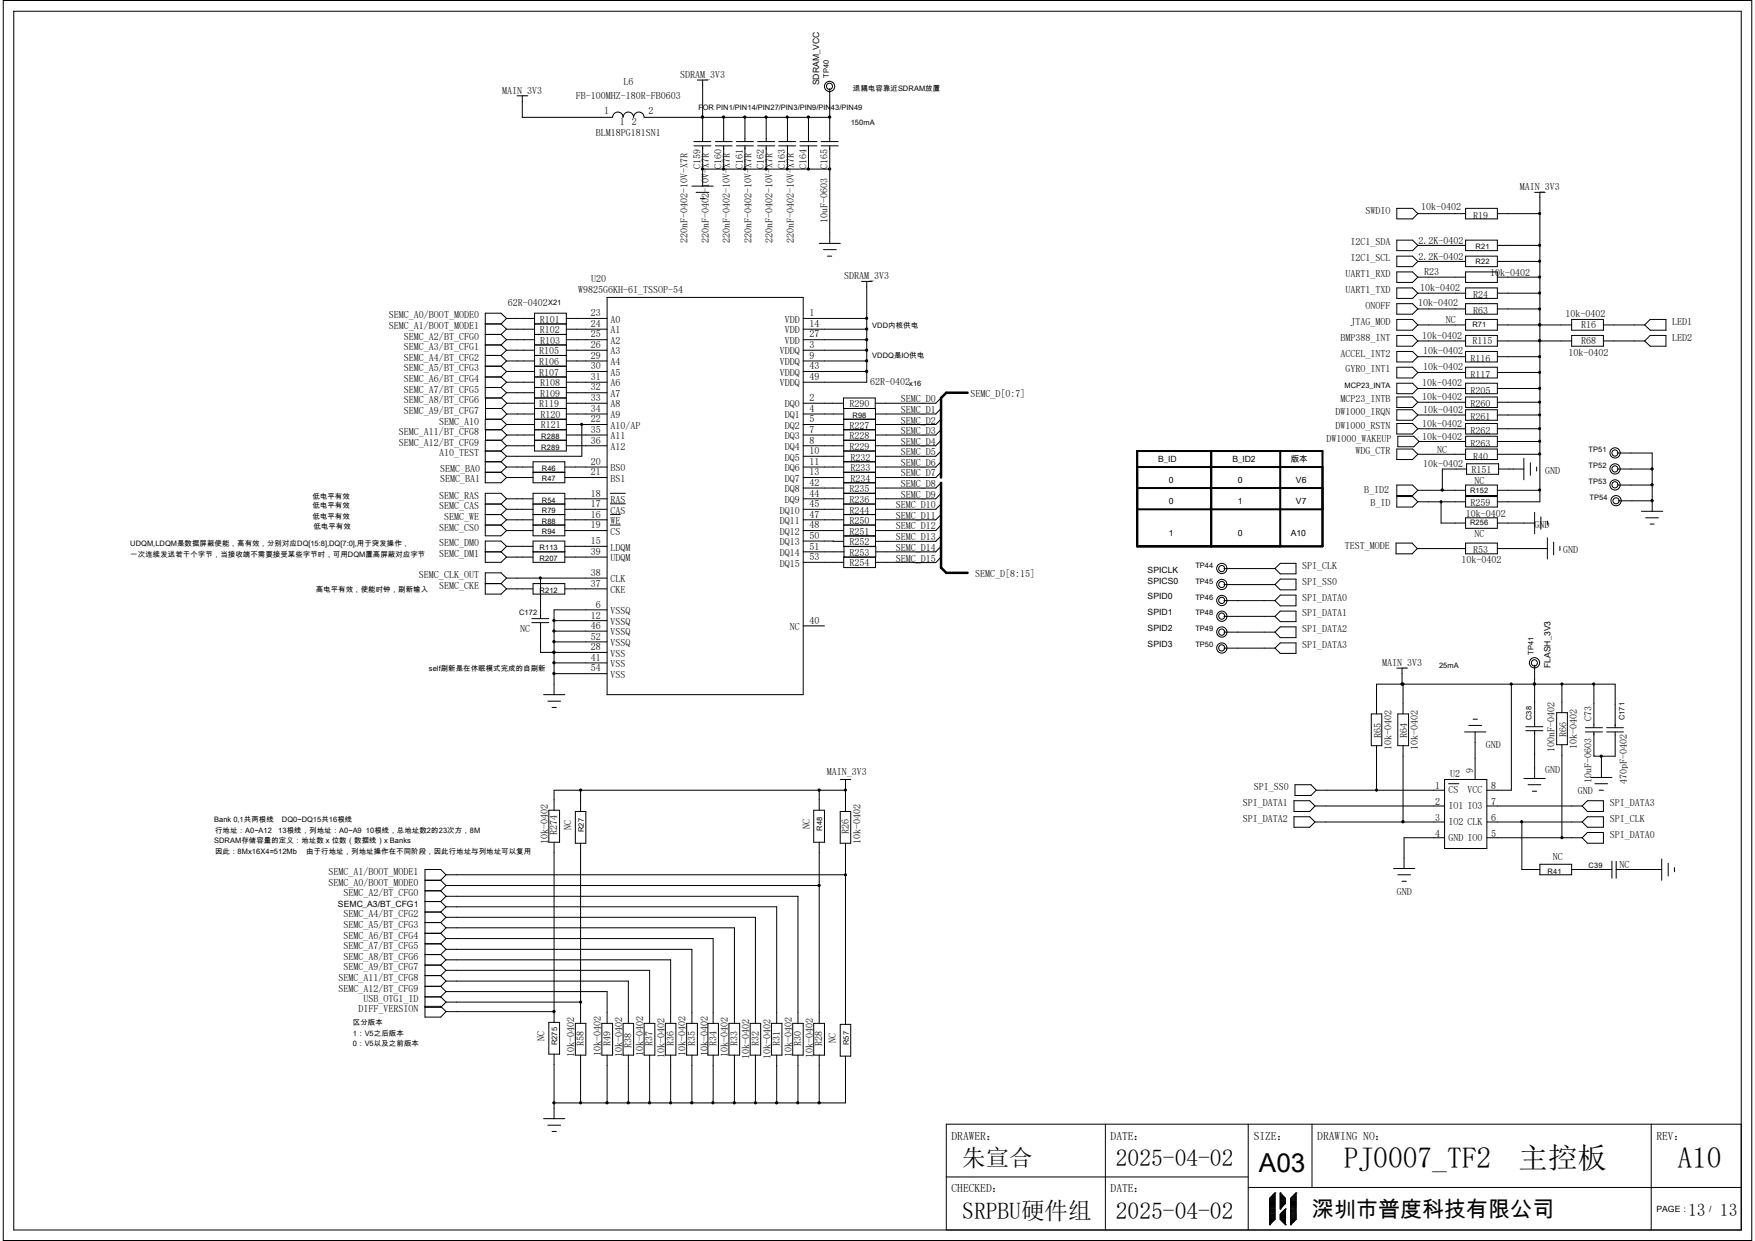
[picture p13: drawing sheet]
<svg xmlns="http://www.w3.org/2000/svg" width="297mm" height="210mm" viewBox="0 0 297 210" stroke-linecap="round" stroke-linejoin="round" font-family="sans-serif">
<defs><g id="words">
<g font-size="5">
<text x="227.4" y="197.7">PJ0007_TF2</text>
<text x="257" y="197.7">主控板</text>
<text x="283.9" y="197.7">A10</text>
</g>
<text font-size="4.4" x="213.1" y="198.3">A03</text>
<g font-size="4">
<text x="162.9" y="197.3">朱宣合</text>
<text x="188.8" y="197.3">2025-04-02</text>
<text x="162.9" y="206.3">SRPBU硬件组</text>
<text x="188.8" y="206.3">2025-04-02</text>
</g>
<text font-size="3.7" x="222" y="206">深圳市普度科技有限公司</text>
<g font-size="3">
<text x="285.7" y="205.9">13</text>
<text x="291.1" y="205.9">13</text>
</g>
<g font-size="1.9">
<text x="161" y="192.9">DRAWER：</text>
<text x="188" y="192.9">DATE：</text>
<text x="212.2" y="192.9">SIZE：</text>
<text x="222.9" y="192.9">DRAWING NO：</text>
<text x="280.3" y="192.9">REV：</text>
<text x="161" y="201.8">CHECKED：</text>
<text x="188" y="201.8">DATE：</text>
</g>
<g font-size="1.7">
<text x="85" y="15.9">MAIN_3V3</text>
<text x="97.5" y="16.8">FB-100MHZ-180R-FB0603</text>
<text x="105.5" y="14.4">L6</text>
<text x="115.1" y="13.2">SDRAM_3V3</text>
<text x="100.8" y="23.1">BLM18PG181SN1</text>
<text x="102.2" y="19.3">1</text>
<text x="104.9" y="21.1">1</text>
<text x="106.9" y="21.1">2</text>
<text x="109.8" y="19.3">2</text>
<text x="118.5" y="28.6" transform="rotate(-90 118.5 28.6)">C159</text>
<text x="122.1" y="28.6" transform="rotate(-90 122.1 28.6)">C160</text>
<text x="125.7" y="28.6" transform="rotate(-90 125.7 28.6)">C161</text>
<text x="129.3" y="28.6" transform="rotate(-90 129.3 28.6)">C162</text>
<text x="132.9" y="28.6" transform="rotate(-90 132.9 28.6)">C163</text>
<text x="136.5" y="28.6" transform="rotate(-90 136.5 28.6)">C164</text>
<text x="140" y="28.6" transform="rotate(-90 140 28.6)">C165</text>
<text x="240.5" y="35.6">10k-0402</text>
<text x="257.2" y="32.2">MAIN_3V3</text>
<text x="116.4" y="41.2" transform="rotate(-90 116.4 41.2)">220nF-0402-10V-X7R</text>
<text x="120" y="41.2" transform="rotate(-90 120 41.2)">220nF-0402-10V-X7R</text>
<text x="123.5" y="41.2" transform="rotate(-90 123.5 41.2)">220nF-0402-10V-X7R</text>
<text x="127.2" y="41.2" transform="rotate(-90 127.2 41.2)">220nF-0402-10V-X7R</text>
<text x="130.7" y="41.2" transform="rotate(-90 130.7 41.2)">220nF-0402-10V-X7R</text>
<text x="134.3" y="41.2" transform="rotate(-90 134.3 41.2)">220nF-0402-10V-X7R</text>
<text x="140" y="37.8" transform="rotate(-90 140 37.8)">10uF-0603</text>
<text x="228.6" y="41.5">I2C1_SDA</text>
<text x="231.1" y="36.2">SWDIO</text>
<text x="240.1" y="41.4">2.2K-0402</text>
<text x="249.3" y="37">R19</text>
<text x="100" y="47.8">U20</text>
<text x="142.9" y="47.3">SDRAM_3V3</text>
<text x="227.7" y="46.9">UART1_RXD</text>
<text x="228.6" y="44.2">I2C1_SCL</text>
<text x="240.1" y="44">2.2K-0402</text>
<text x="241" y="46.6">R23</text>
<text x="252.2" y="46.7">10k-0402</text>
<text x="65.8" y="53.9">SEMC_A0/BOOT_MODE0</text>
<text x="85.9" y="51.8">62R-0402</text>
<text x="97.8" y="49.6">W9825G6KH-6I_TSSOP-54</text>
<text x="100" y="53.6">23</text>
<text x="137" y="53.6">1</text>
<text x="227.7" y="49.6">UART1_TXD</text>
<text x="231.1" y="52.3">ONOFF</text>
<text x="240" y="51.8">10k-0402</text>
<text x="240.3" y="49.2">10k-0402</text>
<text x="249.3" y="53.2">R63</text>
<text x="249.3" y="50.5">R24</text>
<text x="264.9" y="53.7">10k-0402</text>
<text x="65.8" y="55.7">SEMC_A1/BOOT_MODE1</text>
<text x="68.4" y="57.5">SEMC_A2/BT_CFG0</text>
<text x="68.4" y="59.3">SEMC_A3/BT_CFG1</text>
<text x="91.2" y="59.9">R105</text>
<text x="91.4" y="54.7">R101</text>
<text x="91.4" y="56.4">R102</text>
<text x="91.4" y="58.2">R103</text>
<text x="100" y="55.3">24</text>
<text x="100" y="57.1">25</text>
<text x="100" y="58.9">26</text>
<text x="103.3" y="54.6">A0</text>
<text x="103.3" y="56.4">A1</text>
<text x="103.3" y="58.2">A2</text>
<text x="103.3" y="60">A3</text>
<text x="132" y="60">VDDQ</text>
<text x="132.8" y="54.6">VDD</text>
<text x="132.8" y="56.4">VDD</text>
<text x="132.8" y="58.2">VDD</text>
<text x="137" y="58.9">3</text>
<text x="137" y="55.3">14</text>
<text x="137" y="57.1">27</text>
<text x="226.9" y="57.7">BMP388_INT</text>
<text x="228.6" y="55">JTAG_MOD</text>
<text x="240.7" y="57.3">10k-0402</text>
<text x="240.9" y="60">10k-0402</text>
<text x="244.7" y="54.7">NC</text>
<text x="249.2" y="58.2">R115</text>
<text x="267.6" y="55.5">R16</text>
<text x="267.6" y="58.2">R68</text>
<text x="283" y="55">LED1</text>
<text x="283" y="57.7">LED2</text>
<text x="68.4" y="64.7">SEMC_A6/BT_CFG4</text>
<text x="68.4" y="62.9">SEMC_A5/BT_CFG3</text>
<text x="68.4" y="61.1">SEMC_A4/BT_CFG2</text>
<text x="91.2" y="61.7">R106</text>
<text x="91.2" y="63.6">R107</text>
<text x="91.4" y="65.4">R108</text>
<text x="100" y="60.7">29</text>
<text x="100" y="62.5">30</text>
<text x="100" y="64.3">31</text>
<text x="103.3" y="61.8">A4</text>
<text x="103.3" y="63.6">A5</text>
<text x="103.3" y="65.4">A6</text>
<text x="132" y="61.8">VDDQ</text>
<text x="132" y="63.6">VDDQ</text>
<text x="132" y="65.4">VDDQ</text>
<text x="137" y="60.7">9</text>
<text x="137" y="62.5">43</text>
<text x="137" y="64.3">49</text>
<text x="147.3" y="65.2">62R-0402</text>
<text x="226.9" y="60.4">ACCEL_INT2</text>
<text x="227.7" y="63">GYRO_INT1</text>
<text x="240.7" y="65.4">10k-0402</text>
<text x="240.9" y="62.7">10k-0402</text>
<text x="248.9" y="64">R117</text>
<text x="248.9" y="61.3">R116</text>
<text x="265.5" y="60.2">10k-0402</text>
<text x="68.4" y="68.2">SEMC_A8/BT_CFG6</text>
<text x="68.4" y="66.5">SEMC_A7/BT_CFG5</text>
<text x="68.4" y="70.1">SEMC_A9/BT_CFG7</text>
<text x="74.3" y="71.8">SEMC_A10</text>
<text x="91.3" y="68.9">R119</text>
<text x="91.4" y="67.1">R109</text>
<text x="91.5" y="70.7">R120</text>
<text x="100" y="71.5">22</text>
<text x="100" y="66.1">32</text>
<text x="100" y="67.9">33</text>
<text x="100" y="69.7">34</text>
<text x="103.3" y="67.2">A7</text>
<text x="103.3" y="69">A8</text>
<text x="103.3" y="70.8">A9</text>
<text x="132.8" y="69">DQ0</text>
<text x="132.8" y="70.8">DQ1</text>
<text x="137" y="67.9">2</text>
<text x="137" y="69.7">4</text>
<text x="137" y="71.5">5</text>
<text x="143.8" y="69">R290</text>
<text x="152.4" y="68.1">SEMC_D0</text>
<text x="152.4" y="69.9">SEMC_D1</text>
<text x="152.4" y="71.7">SEMC_D2</text>
<text x="164.3" y="67.2">SEMC_D[0:7]</text>
<text x="226" y="70.2">DW1000_IRQN</text>
<text x="226.9" y="68.1">MCP23_INTB</text>
<text x="240.7" y="67.7">10k-0402</text>
<text x="240.9" y="69.9">10k-0402</text>
<text x="248.9" y="71.1">R261</text>
<text x="248.9" y="69">R260</text>
<text x="248.9" y="66.6">R205</text>
<text x="67.5" y="73.6">SEMC_A11/BT_CFG8</text>
<text x="67.5" y="75.4">SEMC_A12/BT_CFG9</text>
<text x="74.3" y="77.2">A10_TEST</text>
<text x="91.5" y="72.5">R121</text>
<text x="100" y="73.3">35</text>
<text x="100" y="75.1">36</text>
<text x="103.3" y="72.6">A10/AP</text>
<text x="103.3" y="74.3">A11</text>
<text x="103.3" y="76.2">A12</text>
<text x="132.8" y="72.6">DQ2</text>
<text x="132.8" y="74.3">DQ3</text>
<text x="132.8" y="76.2">DQ4</text>
<text x="132.8" y="77.9">DQ5</text>
<text x="137" y="73.3">7</text>
<text x="137" y="75.1">8</text>
<text x="137" y="76.9">10</text>
<text x="143.8" y="72.6">R227</text>
<text x="143.8" y="74.3">R228</text>
<text x="143.8" y="76.2">R229</text>
<text x="143.9" y="77.9">R232</text>
<text x="152.4" y="73.4">SEMC_D3</text>
<text x="152.4" y="75.3">SEMC_D4</text>
<text x="152.4" y="77">SEMC_D5</text>
<text x="224.5" y="74.7">DW1000_WAKEUP</text>
<text x="226" y="72.6">DW1000_RSTN</text>
<text x="229.4" y="76.9">WDG_CTR</text>
<text x="240.7" y="74.5">10k-0402</text>
<text x="240.7" y="72.2">10k-0402</text>
<text x="243.2" y="76.7">NC</text>
<text x="248.9" y="75.6">R263</text>
<text x="248.9" y="73.4">R262</text>
<text x="249.3" y="77.8">R40</text>
<text x="74.5" y="79.9">SEMC_BA0</text>
<text x="74.5" y="81.5">SEMC_BA1</text>
<text x="100" y="78.7">20</text>
<text x="100" y="80.4">21</text>
<text x="103.3" y="79.8">BS0</text>
<text x="103.3" y="81.5">BS1</text>
<text x="132.8" y="79.8">DQ6</text>
<text x="132.8" y="81.5">DQ7</text>
<text x="132.8" y="83.3">DQ8</text>
<text x="137" y="78.7">11</text>
<text x="137" y="80.4">13</text>
<text x="137" y="82.3">42</text>
<text x="143.8" y="83.3">R235</text>
<text x="143.9" y="79.7">R233</text>
<text x="143.9" y="81.5">R234</text>
<text x="152.4" y="78.8">SEMC_D6</text>
<text x="152.4" y="80.6">SEMC_D7</text>
<text x="152.4" y="82.4">SEMC_D8</text>
<text x="230.9" y="83.5">B_ID2</text>
<text x="240.9" y="79">10k-0402</text>
<text x="249" y="80.1">R151</text>
<text x="249.5" y="81.9">NC</text>
<text x="261.5" y="80.3">GND</text>
<text x="74.3" y="84.4">SEMC_RAS</text>
<text x="74.3" y="86.2">SEMC_CAS</text>
<text x="74.3" y="89.8">SEMC_CS0</text>
<text x="75.1" y="88">SEMC_WE</text>
<text x="100" y="87.6">16</text>
<text x="100" y="85.8">17</text>
<text x="100" y="84">18</text>
<text x="100" y="89.4">19</text>
<text x="103.3" y="88.7">WE</text>
<text x="103.3" y="86.9">CAS</text>
<text x="103.3" y="85.1">RAS</text>
<text x="132" y="86.9">DQ10</text>
<text x="132" y="88.7">DQ11</text>
<text x="132.8" y="85.1">DQ9</text>
<text x="137" y="84">44</text>
<text x="137" y="85.8">45</text>
<text x="137" y="87.6">47</text>
<text x="137" y="89.4">48</text>
<text x="143.8" y="85.1">R236</text>
<text x="143.8" y="86.9">R244</text>
<text x="143.8" y="88.7">R250</text>
<text x="151.6" y="86">SEMC_D10</text>
<text x="151.6" y="87.8">SEMC_D11</text>
<text x="151.6" y="89.6">SEMC_D12</text>
<text x="152.4" y="84.2">SEMC_D9</text>
<text x="231.9" y="85.6">B_ID</text>
<text x="248.1" y="87.5">10k-0402</text>
<text x="248.9" y="85.7">R259</text>
<text x="259.7" y="89.4">GND</text>
<text x="74.3" y="92.5">SEMC_DM0</text>
<text x="74.3" y="94.3">SEMC_DM1</text>
<text x="100" y="92.1">15</text>
<text x="100" y="93.9">39</text>
<text x="103.3" y="93.2">LDQM</text>
<text x="103.3" y="90.5">CS</text>
<text x="103.3" y="95">UDQM</text>
<text x="132" y="90.5">DQ12</text>
<text x="132" y="92.3">DQ13</text>
<text x="132" y="94.1">DQ14</text>
<text x="132" y="95.9">DQ15</text>
<text x="137" y="91.2">50</text>
<text x="137" y="93">51</text>
<text x="137" y="94.8">53</text>
<text x="143.8" y="90.5">R251</text>
<text x="143.8" y="92.3">R252</text>
<text x="143.8" y="94.1">R253</text>
<text x="143.8" y="95.7">R254</text>
<text x="151.6" y="91.4">SEMC_D13</text>
<text x="151.6" y="93.2">SEMC_D14</text>
<text x="151.6" y="95">SEMC_D15</text>
<text x="227.6" y="92.8">TEST_MODE</text>
<text x="247.4" y="95.3">10k-0402</text>
<text x="249.3" y="93.6">R53</text>
<text x="249.5" y="90.8">NC</text>
<text x="264.5" y="93.6">GND</text>
<text x="70.9" y="97.8">SEMC_CLK_OUT</text>
<text x="74.3" y="99.7">SEMC_CKE</text>
<text x="100" y="99.3">37</text>
<text x="100" y="97.5">38</text>
<text x="103.3" y="100.4">CKE</text>
<text x="103.3" y="98.6">CLK</text>
<text x="165" y="97.7">SEMC_D[8:15]</text>
<text x="220.4" y="96.2">SPI_CLK</text>
<text x="220.4" y="98.9">SPI_SS0</text>
<text x="220.4" y="101.6">SPI_DATA0</text>
<text x="88.1" y="107">NC</text>
<text x="100" y="104.7">12</text>
<text x="100" y="106.5">46</text>
<text x="100.8" y="102.9">6</text>
<text x="103.3" y="103.9">VSSQ</text>
<text x="103.3" y="105.7">VSSQ</text>
<text x="103.3" y="107.5">VSSQ</text>
<text x="133.7" y="106.6">NC</text>
<text x="137" y="105.6">40</text>
<text x="220.4" y="104.3">SPI_DATA1</text>
<text x="220.4" y="107">SPI_DATA2</text>
<text x="100" y="110">28</text>
<text x="100" y="111.8">41</text>
<text x="100" y="108.2">52</text>
<text x="100" y="113.6">54</text>
<text x="103.3" y="111.1">VSS</text>
<text x="103.3" y="112.9">VSS</text>
<text x="103.3" y="109.3">VSSQ</text>
<text x="220.4" y="109.7">SPI_DATA3</text>
<text x="233.9" y="112.7">MAIN_3V3</text>
<text x="103.3" y="114.7">VSS</text>
<text x="233.7" y="124.9" transform="rotate(-90 233.7 124.9)">R65</text>
<text x="238.2" y="124.9" transform="rotate(-90 238.2 124.9)">R64</text>
<text x="265.1" y="124.8" transform="rotate(-90 265.1 124.8)">R66</text>
<text x="269.4" y="122.1" transform="rotate(-90 269.4 122.1)">C73</text>
<text x="139.9" y="131.2">MAIN_3V3</text>
<text x="235.5" y="126.9" transform="rotate(-90 235.5 126.9)">10k-0402</text>
<text x="239.9" y="126.9" transform="rotate(-90 239.9 126.9)">10k-0402</text>
<text x="245.4" y="131.6">U2</text>
<text x="249.3" y="130.9" transform="rotate(-90 249.3 130.9)">9</text>
<text x="251.5" y="126.5">GND</text>
<text x="261.5" y="130.9">GND</text>
<text x="263.1" y="127.3" transform="rotate(-90 263.1 127.3)">100nF-0402</text>
<text x="266.9" y="126.7" transform="rotate(-90 266.9 126.7)">10k-0402</text>
<text x="210.3" y="136.4">SPI_DATA1</text>
<text x="212.2" y="133.7">SPI_SS0</text>
<text x="242.9" y="133.5">1</text>
<text x="242.9" y="136.2">2</text>
<text x="245.2" y="134.2">CS</text>
<text x="245.2" y="136.9">IO1 IO3</text>
<text x="248.4" y="134.2">VCC</text>
<text x="252.3" y="136.2">7</text>
<text x="252.3" y="133.5">8</text>
<text x="267" y="134.5">GND</text>
<text x="269.4" y="132.5" transform="rotate(-90 269.4 132.5)">10uF-0603</text>
<text x="272.4" y="136.4">SPI_DATA3</text>
<text x="275.3" y="132.7" transform="rotate(-90 275.3 132.7)">470pF-0402</text>
<text x="92.7" y="142.8" transform="rotate(-90 92.7 142.8)">10k-0402</text>
<text x="94.3" y="141.3" transform="rotate(-90 94.3 141.3)">R274</text>
<text x="96.6" y="140.5" transform="rotate(-90 96.6 140.5)">NC</text>
<text x="137" y="140.3" transform="rotate(-90 137 140.3)">NC</text>
<text x="143.6" y="141.1" transform="rotate(-90 143.6 141.1)">R26</text>
<text x="145.6" y="142.8" transform="rotate(-90 145.6 142.8)">10k-0402</text>
<text x="210.3" y="139.1">SPI_DATA2</text>
<text x="242.9" y="138.9">3</text>
<text x="242.9" y="141.6">4</text>
<text x="245.2" y="139.6">IO2 CLK</text>
<text x="245.2" y="142.3">GND IO0</text>
<text x="252.3" y="141.6">5</text>
<text x="252.3" y="138.9">6</text>
<text x="272.4" y="141.8">SPI_DATA0</text>
<text x="272.4" y="139.1">SPI_CLK</text>
<text x="55.6" y="148">SEMC_A1/BOOT_MODE1</text>
<text x="55.6" y="149.9">SEMC_A0/BOOT_MODE0</text>
<text x="262.8" y="145.5">NC</text>
<text x="274.1" y="146.8">NC</text>
<text x="58.1" y="151.7">SEMC_A2/BT_CFG0</text>
<text x="58.1" y="155.2">SEMC_A4/BT_CFG2</text>
<text x="236.4" y="151.5">GND</text>
<text x="58.1" y="157">SEMC_A5/BT_CFG3</text>
<text x="58.1" y="158.8">SEMC_A6/BT_CFG4</text>
<text x="58.1" y="160.7">SEMC_A7/BT_CFG5</text>
<text x="57.3" y="166">SEMC_A11/BT_CFG8</text>
<text x="57.3" y="167.8">SEMC_A12/BT_CFG9</text>
<text x="58.1" y="162.4">SEMC_A8/BT_CFG6</text>
<text x="58.1" y="164.2">SEMC_A9/BT_CFG7</text>
<text x="60.7" y="171.2">DIFF_VERSION</text>
<text x="61.5" y="169.6">USB_OTG1_ID</text>
<text x="92.2" y="176.2" transform="rotate(-90 92.2 176.2)">NC</text>
<text x="97.2" y="178.9" transform="rotate(-90 97.2 178.9)">10k-0402</text>
<text x="98.8" y="177" transform="rotate(-90 98.8 177)">R58</text>
<text x="101.7" y="178.7" transform="rotate(-90 101.7 178.7)">10k-0402</text>
<text x="103.3" y="177" transform="rotate(-90 103.3 177)">R49</text>
<text x="105.3" y="178.9" transform="rotate(-90 105.3 178.9)">10k-0402</text>
<text x="106.9" y="177.3" transform="rotate(-90 106.9 177.3)">R38</text>
<text x="108.8" y="178.7" transform="rotate(-90 108.8 178.7)">10k-0402</text>
<text x="110.5" y="177" transform="rotate(-90 110.5 177)">R37</text>
<text x="112.4" y="179.1" transform="rotate(-90 112.4 179.1)">10k-0402</text>
<text x="114" y="177" transform="rotate(-90 114 177)">R36</text>
<text x="116" y="178.7" transform="rotate(-90 116 178.7)">10k-0402</text>
<text x="117.6" y="177" transform="rotate(-90 117.6 177)">R35</text>
<text x="119.8" y="178.7" transform="rotate(-90 119.8 178.7)">10k-0402</text>
<text x="121.2" y="177" transform="rotate(-90 121.2 177)">R34</text>
<text x="123.2" y="178.9" transform="rotate(-90 123.2 178.9)">10k-0402</text>
<text x="124.8" y="177" transform="rotate(-90 124.8 177)">R33</text>
<text x="126.8" y="179.3" transform="rotate(-90 126.8 179.3)">10k-0402</text>
<text x="128.4" y="177" transform="rotate(-90 128.4 177)">R32</text>
<text x="130.4" y="179.3" transform="rotate(-90 130.4 179.3)">10k-0402</text>
<text x="132" y="177" transform="rotate(-90 132 177)">R31</text>
<text x="134" y="178.9" transform="rotate(-90 134 178.9)">10k-0402</text>
<text x="135.6" y="177" transform="rotate(-90 135.6 177)">R30</text>
<text x="137.5" y="179.1" transform="rotate(-90 137.5 179.1)">10k-0402</text>
<text x="139.2" y="177" transform="rotate(-90 139.2 177)">R28</text>
<text x="141.5" y="176.5" transform="rotate(-90 141.5 176.5)">NC</text>
</g>
<g font-size="1.5">
<text x="138.6" y="14.4" transform="rotate(-90 138.6 14.4)">SDRAM_VCC</text>
<text x="196" y="78.1">B_ID</text>
<text x="197.8" y="81.7">0</text>
<text x="208.6" y="78.1">B_ID2</text>
<text x="209.5" y="81.7">0</text>
<text x="218.4" y="78.1">版本</text>
<text x="219.3" y="81.7">V6</text>
<text x="197.8" y="85.3">0</text>
<text x="209.5" y="85.3">1</text>
<text x="219.3" y="85.3">V7</text>
<text x="197.8" y="90.7">1</text>
<text x="209.5" y="90.7">0</text>
<text x="218.4" y="90.7">A10</text>
<text x="194.2" y="96.9">SPICLK</text>
<text x="194.2" y="98.8">SPICS0</text>
<text x="194.2" y="101.4">SPID0</text>
<text x="194.2" y="104.1">SPID1</text>
<text x="194.2" y="106.8">SPID2</text>
<text x="194.2" y="109.5">SPID3</text>
<text x="262.4" y="113.1" transform="rotate(-90 262.4 113.1)">FLASH_3V3</text>
<text x="57.2" y="153.5">SEMC_A3/BT_CFG1</text>
<text x="280.3" y="205.1">PAGE：</text>
<text x="289.2" y="205.1">/</text>
</g>
<g font-size="1.3">
<text x="140.3" y="13.2" transform="rotate(-90 140.3 13.2)">TP40</text>
<text x="144.4" y="15.3">退耦电容靠近SDRAM放置</text>
<text x="118.2" y="18.6">FOR PIN1/PIN14/PIN27/PIN3/PIN9/PIN43/PIN49</text>
<text x="144" y="21.1">150mA</text>
<text x="249.7" y="42.1">R21</text>
<text x="249.7" y="44.7">R22</text>
<text x="92.8" y="51.6">X21</text>
<text x="147.6" y="55.5">VDD内核供电</text>
<text x="249.2" y="55.4">R71</text>
<text x="147.6" y="60.5">VDDQ是IO供电</text>
<text x="153.9" y="65.4">x16</text>
<text x="227.5" y="65.7">MCP23_INTA</text>
<text x="144.3" y="70.8">R98</text>
<text x="91.6" y="74.3">R288</text>
<text x="91.6" y="76.1">R289</text>
<text x="268.9" y="76.5">TP51</text>
<text x="91.7" y="79.7">R46</text>
<text x="91.7" y="81.4">R47</text>
<text x="248.8" y="83.4">R152</text>
<text x="268.9" y="79.2">TP52</text>
<text x="268.9" y="81.9">TP53</text>
<text x="52.9" y="87.8">低电平有效</text>
<text x="52.9" y="86">低电平有效</text>
<text x="52.9" y="84.4">低电平有效</text>
<text x="53" y="89.6">低电平有效</text>
<text x="91.7" y="85">R54</text>
<text x="91.7" y="86.8">R79</text>
<text x="91.7" y="88.6">R88</text>
<text x="248.8" y="88.9">R256</text>
<text x="269" y="84.6">TP54</text>
<text x="22.1" y="92.5">UDQM,LDQM是数据屏蔽使能，高有效，分别对应DQ[15:8],DQ[7:0],用于突发操作，</text>
<text x="22.1" y="94.3">一次连续发送若干个字节，当接收端不需要接受某些字节时，可用DQM置高屏蔽对应字节</text>
<text x="91.3" y="93.1">R113</text>
<text x="91.3" y="94.9">R207</text>
<text x="91.7" y="90.4">R94</text>
<text x="53.4" y="100.2">高电平有效，使能时钟，刷新输入</text>
<text x="91.3" y="100.3">R212</text>
<text x="202.3" y="96.1">TP44</text>
<text x="202.3" y="98.8">TP45</text>
<text x="202.3" y="101.5">TP46</text>
<text x="87.8" y="104.1">C172</text>
<text x="202.3" y="104.1">TP48</text>
<text x="202.3" y="106.8">TP49</text>
<text x="72.6" y="113.6">self刷新是在休眠模式完成的自刷新</text>
<text x="202.3" y="109.6">TP50</text>
<text x="243.5" y="113.1">25mA</text>
<text x="259.5" y="110.8" transform="rotate(-90 259.5 110.8)">TP41</text>
<text x="259.2" y="121.9" transform="rotate(-90 259.2 121.9)">C38</text>
<text x="275" y="121.9" transform="rotate(-90 275 121.9)">C171</text>
<text x="36.2" y="139.1">Bank 0,1共两根线</text>
<text x="36.2" y="142.7">SDRAM存储容量的定义：地址数 x 位数（数据线）x Banks</text>
<text x="36.4" y="140.9">行地址：A0~A12</text>
<text x="47.1" y="140.9">13根线，列地址：A0~A9 10根线，总地址数2的23次方，8M</text>
<text x="47.7" y="139.1">DQ0~DQ15共16根线</text>
<text x="98.8" y="140.8" transform="rotate(-90 98.8 140.8)">R27</text>
<text x="139.1" y="140.6" transform="rotate(-90 139.1 140.6)">R48</text>
<text x="36.4" y="144.5">因此：8Mx16X4=512Mb</text>
<text x="51.8" y="144.5">由于行地址，列地址操作在不同阶段，因此行地址与列地址可以复用</text>
<text x="261.9" y="147.9">R41</text>
<text x="268.9" y="146.8">C39</text>
<text x="59.7" y="173.5">区分版本</text>
<text x="59.7" y="175.3">1：V5之后版本</text>
<text x="59.7" y="177">0：V5以及之前版本</text>
<text x="94.3" y="176.9" transform="rotate(-90 94.3 176.9)">R275</text>
<text x="143.6" y="176.9" transform="rotate(-90 143.6 176.9)">R57</text>
</g>
</g></defs>
<g fill="none" stroke="#000" stroke-width=".17">
<path d="M.6 .1h295.9v209.8h-295.9zM2.3 1.9h292.4v206.3h-292.4zM87.5 16.2h1.8M88.4 16.2v3.7h15.3M103.7 19.8a.87 .87 0 0 1 .9-.8 .87 .87 0 0 1 .8 .9M105.5 19.8a.89 .89 0 0 1 .9-.8 .89 .89 0 0 1 .8 .9M107.2 19.8a.89 .89 0 0 1 .9-.8 .89 .89 0 0 1 .9 .9h31.4M118 13.5h1.8M118.9 19.9h.1M118.9 13.5v10.5M122.5 19.9h.1M122.5 19.9v4.1"/>
<path d="M126.1 19.9h.1M126.1 19.9v4.1M129.7 19.9h.1M129.7 19.9v4.1M133.3 19.9h.1M133.3 19.9v4.1M136.8 19.9h.1M136.8 19.9v4.1M140.4 19.9h.1M140.4 15v9M117.1 31.5h3.6M117.4 24h2.9"/>
<path d="M117.4 24.7h2.9M117.8 32.6h2.2M118.5 33.6h.8M118.9 28.6h.1M118.9 24.7v6.8M118.9 28.6h21.5M121.1 24h2.8M121.1 24.7h2.8M122.5 28.6h.1M122.5 24.7v3.9M124.6 24h2.9M124.6 24.7h2.9"/>
<path d="M126.1 28.6h.1M126.1 24.7v3.9M128.2 24h2.9M128.2 24.7h2.9M129.7 28.6h.1M129.7 24.7v3.9M131.8 24h2.9M131.8 24.7h2.9M133.3 28.6h.1M133.3 24.7v3.9M135.4 24h2.9M135.4 24.7h2.9"/>
<path d="M136.8 28.6h.1M136.8 24.7v3.9M139 24h2.9M139 24.7h2.9M140.4 28.6h.1M140.4 24.7v16.5M236.4 35.3h2.7l.8 .9-.8 .8h-2.7zM239.9 36.2h8.1M248 35.3h5.4v1.7h-5.4zM253.4 36.2h7.2M259.7 32.6h1.8M260.6 32.6v52.3h-7.2"/>
<path d="M82.1 54.8h2.7M82.1 56.6h2.7M82.1 58.4h2.7M84.8 54.8l.9 .9M84.8 56.6l.9 .9M84.8 58.4l.9 .9M85.7 53.9l-.9-.9h-2.7v14.4h2.8l.9 .8M85.7 53.9h4.8M85.7 55.7h4.8M85.7 57.5h4.8M85.7 59.3h4.8M85.7 53.9l-.9 .9"/>
<path d="M85.7 55.7l-.9 .9M85.7 57.5l-.9 .9M85.7 59.3l-.9 .9M90.5 53h5.3v23.3h-5.3zM90.5 54.8h5.3M90.5 56.6h5.3M90.5 58.4h5.3M95.8 53.9h6.9M95.8 55.7h6.9M95.8 57.5h6.9M95.8 59.3h6.9M102.7 50.3h33.2v67.3h-33.2z"/>
<path d="M135.9 53.9h10.8M135.9 55.7h10.8M135.9 57.5h10.8M135.9 59.3h10.8M138.6 41.2h3.6M139.4 42.2h2.1M140 43.3h.8M145.8 47.6h1.8M146.7 47.6v17.1h-10.8M236.4 46h2.7l.8 .9-.8 .9h-2.7zM236.4 59.5h2.7l.8 .9-.8 .9h-2.7zM236.4 56.8h2.7l.8 .9-.8 .9h-2.7z"/>
<path d="M236.4 51.4h2.7l.8 .9-.8 .9h-2.7zM236.4 48.7h2.7l.8 .9-.8 .9h-2.7zM236.4 54.1h2.7l.8 .9-.8 .9h-2.7zM236.4 40.6h2.7l.8 .9-.8 .9h-2.7zM236.4 43.3h2.7l.8 .9-.8 .9h-2.7zM239.9 46.9h8.1M239.9 57.7h8.1M239.9 52.3h8.1M239.9 49.6h8.1M239.9 55h8.1M239.9 41.5h8.1M239.9 44.2h8.1"/>
<path d="M248 40.6h5.4v1.8h-5.4zM248 43.3h5.4v1.8h-5.4zM248 46h5.4v1.8h-5.4zM248 48.7h5.4v1.8h-5.4zM248 51.4h5.4v1.8h-5.4zM248 54.1h5.4v1.8h-5.4zM248 56.8h5.4v1.8h-5.4zM248 59.5h5.4v1.8h-5.4zM253.4 46.9h7.2M253.4 57.7h12.6M253.4 52.3h7.2M253.4 49.6h7.2"/>
<path d="M253.4 55h12.6M253.4 41.5h7.2M253.4 44.2h7.2M260.6 55h.1M260.6 57.7h.1M266 56.8h5.4v1.8h-5.4zM266 54.1h5.4v1.8h-5.4zM271.4 57.7h6.9M271.4 55h6.9M278.3 57.7l1-.9h2.6v1.8h-2.6zM278.3 55l1-.9h2.6v1.8h-2.6zM82.1 60.2h2.7"/>
<path d="M82.1 62h2.7M82.1 63.8h2.7M82.1 65.6h2.7M82.1 76.3h2.7M82.1 78.1h2.7M82.1 79.9h2.7M82.2 69.1h2.7M82.2 67.4v3.6M82.2 72.7v1.8M84.8 78.1l.9 .9M84.8 79.9l.9 .9M84.8 65.6l.9 .9"/>
<path d="M84.8 63.8l.9 .9M84.8 62l.9 .9M84.8 60.2l.9 .9M84.8 74.5l.9 .9M84.8 71l.9 .8M84.8 76.3l.9 .9M84.9 69.1l.9 1M85.7 61.1h4.8M85.7 62.9h4.8M85.7 64.7h4.8M85.7 66.5h4.8M85.7 71.8h4.8"/>
<path d="M85.7 75.4h4.8M85.7 79h4.5M85.7 79l-.9 .9M85.7 66.5l-.9 .9M85.7 64.7l-.9 .9M85.7 62.9l-.9 .9M85.7 61.1l-.9 .9M85.7 75.4l-.9 .9M85.7 71.8l-.9 .9M85.7 77.2l-.9 .9M85.8 68.2h4.7M85.8 70.1l-.9 .9h-2.8v1.7h2.8l.9 .9"/>
<path d="M85.8 70.1h4.7M85.8 73.6l-.9 .9h-2.8v7.2h2.7l.9-.9M85.8 73.6h4.7M85.8 68.2l-.9 .9M90.2 78.1h5.4v3.6h-5.4zM90.2 79.9h5.4M90.5 60.2h5.3M90.5 62h5.3M90.5 63.8h5.3M90.5 65.6h5.3M90.5 67.4h5.3M90.5 69.1h5.3"/>
<path d="M90.5 71h5.3M90.5 72.7h5.3M90.5 74.5h5.3M95.6 79h7.1M95.8 61.1h6.9M95.8 62.9h6.9M95.8 64.7h6.9M95.8 66.5h6.9M95.8 68.2h6.9M95.8 70.1h6.9M95.8 71.8h6.9M95.8 73.6h6.9"/>
<path d="M95.8 75.4h6.9M98.5 71.8v5.4h-12.8M135.9 61.1h10.8M135.9 62.9h10.8M135.9 68.2h6.8M135.9 70.1h6.9M135.9 71.8h6.9M135.9 73.6h6.9M135.9 75.4h6.9M135.9 77.2h6.9M135.9 79h6.9M142.8 69.1v21.6h5.4v-21.6h-5.5v-1.7h5.4v1.7"/>
<path d="M142.8 71h5.4M142.8 72.7h5.4M142.8 74.5h5.4M142.8 76.3h5.4M142.8 78.1h5.4M142.8 79.9h5.4M159.3 67.4l-.9 .8h-10.3M159.3 69.1l-.9 1h-10.2M159.3 71l-.9 .8h-10.2M159.3 72.7l-.9 .9h-10.2M159.3 74.5l-.9 .9h-10.2M159.3 76.3l-.9 .9h-10.2"/>
<path d="M159.3 78.1l-.9 .9h-10.2M159.3 79.9l-.9 .9h-10.2M236.4 71.7h2.7l.8 .9-.8 .8h-2.7zM236.4 69.3h2.7l.8 .9-.8 .9h-2.7zM236.4 67.2h2.7l.8 .9-.8 .9h-2.7zM236.4 64.9h2.7l.8 .8-.8 .9h-2.7zM236.4 62.1h2.7l.8 .9-.8 1h-2.7zM236.4 76h2.7l.8 .9-.8 .9h-2.7zM236.6 73.8h2.7l.9 .9-.9 .9h-2.7zM239.9 72.6h8.1M239.9 70.2h8.1M239.9 68.1h8.1"/>
<path d="M239.9 65.7h8.1M239.9 63h8.1M239.9 60.4h8.1M239.9 76.9h8.1M240.2 74.7h7.8M248 62.1h5.4v1.9h-5.4zM248 64.9h5.4v1.7h-5.4zM248 67.2h5.4v1.8h-5.4zM248 69.3h5.4v1.8h-5.4zM248 71.7h5.4v1.7h-5.4zM248 73.8h5.4v1.8h-5.4zM248 76h5.4v1.8h-5.4z"/>
<path d="M248.2 78.5h5.4v1.8h-5.4zM248.2 79.4h-4.1v3.6M253.4 74.7h7.2M253.4 72.6h7.2M253.4 70.2h7.2M253.4 68.1h7.2M253.4 65.7h7.2M253.4 63h7.2M253.4 60.4h7.2M253.4 76.9h7.2M253.6 79.4h4.3M257.9 77.6v3.6"/>
<path d="M259 78.3v2.1M260.1 79v.7M260.6 76.9h.1M273.7 79.4h5.9M273.7 76.7h5.9v9.8M82.1 85.3h2.7M82.1 87.1h2.7M82.1 88.9h2.7M82.1 93.4h2.7M82.1 98.8h2.7M84.8 85.3l.9 .9M84.8 87.1l.9 .9"/>
<path d="M84.8 88.9l.9 .9M84.8 93.4l.9 .9M84.8 98.8l.9 .9M85.7 80.8h4.5M85.7 84.4l-.9-.9h-2.7v7.2h2.7l.9-.9M85.7 84.4h4.5M85.7 86.2h4.5M85.7 88h4.5M85.7 89.8h4.5M85.7 94.3h4.5M85.7 92.5h4.5M85.7 92.5l-.9-.9h-2.7v3.6h2.7l.9-.9"/>
<path d="M85.7 97.8l-.9-.9h-2.7v3.6h2.7l.9-.8M85.7 99.7h4.5M85.7 97.8h17M85.7 84.4l-.9 .9M85.7 86.2l-.9 .9M85.7 88l-.9 .9M85.7 92.5l-.9 .9M85.7 97.8l-.9 1M90.2 83.5h5.4v7.2h-5.4zM90.2 85.3h5.4M90.2 87.1h5.4M90.2 88.9h5.4"/>
<path d="M90.2 93.4h5.4M90.2 91.6h5.4v3.6h-5.4zM90.2 98.8h5.4v1.7h-5.4zM91.5 97.8v6.9M95.6 80.8h7.1M95.6 84.4h7.1M95.6 86.2h7.1M95.6 88h7.1M95.6 89.8h7.1M95.6 94.3h7.1M95.6 92.5h7.1M95.6 99.7h7.1"/>
<path d="M103.3 83.5h2.5M103.3 87.1h1.7M103.3 88.9h1.7M103.3 85.3h2.5M135.9 80.8h6.9M135.9 82.6h6.9M135.9 84.4h6.9M135.9 86.2h6.9M135.9 88h6.9M135.9 89.8h6.9M135.9 91.6h6.9M135.9 93.4h6.9"/>
<path d="M135.9 95.2h6.9M142.8 90.7h5.4v1.8h-5.4zM142.8 81.7h5.4M142.8 83.5h5.4M142.8 85.3h5.4M142.8 87.1h5.4M142.8 88.9h5.4M142.8 94.3v-1.8h5.4v1.8h-5.4v1.8h5.4v-1.8M159.3 81.7l-.9 .9h-10.2M159.3 83.5l-.9 .9h-10.2M159.3 85.3l-.9 .9h-10.2M159.3 87.1l-.9 .9h-10.2"/>
<path d="M159.3 88.9l-.9 .9h-10.2M159.3 90.7l-.9 .9h-10.2M159.3 92.5l-.9 .9h-10.2M159.3 94.3l-.9 .9h-10.2M207.1 96.2h8.7M207.1 98.9h8.7M215.8 96.2l.9-.9h2.6v1.8h-2.6zM216.7 98h2.6v1.8h-2.6l-.9-.9zM236.3 91.9h2.7l.9 .9-.9 .9h-2.7zM236.4 82.1h2.7l.8 .9-.8 .9h-2.7zM236.4 84h2.7l.8 .9-.8 .9h-2.7zM239.9 92.8h8.1"/>
<path d="M239.9 83h8.1M239.9 84.9h8.1M243.9 84.9v3.6h4.1M244.1 83h.1M248 82.1h5.4v1.8h-5.4zM248 84h5.4v1.8h-5.4zM248 87.6h5.4v1.8h-5.4zM248 91.9h5.4v1.8h-5.4zM253.4 92.8h8.5M253.4 83h7.2M253.4 88.5h6.3M259.7 86.7v3.6"/>
<path d="M260.8 87.5v2.1M261.9 88.2v.7M261.9 91v3.6M262.9 91.7v2.2M264 92.5v.7M273.7 82.1h5.9M273.9 84.8h5.7M277.8 86.5h3.6M278.5 87.6h2.2M279.3 88.7h.7M279.6 84.8h.1M90 105.4h2.9"/>
<path d="M90 104.7h2.9M91.5 105.4v5h11.2M92 117.6h3.6M92.7 118.7h2.2M93.4 119.7h.7M93.8 110.4h.1M93.8 105h8.9M93.8 112.2h8.9M93.8 106.8h8.9M93.8 108.6h8.9M93.8 114h8.9M102.7 103.2h-8.9v14.4"/>
<path d="M135.9 105.9h3.6M207.1 101.6h8.7M207.1 104.3h8.7M207.1 107h8.7M207.1 109.7h8.7M215.8 104.3l.9-.9h2.6v1.8h-2.6zM215.8 109.7l.9-.9h2.6v1.8h-2.6zM216.7 100.7h2.6v1.8h-2.6l-.9-.9zM216.7 106.1h2.6v1.8h-2.6l-.9-.9zM236.4 113.1h1.8M237.3 115.8h.1M237.3 113.1v2.7"/>
<path d="M237.4 115.8v5M255.8 115.8h.1M255.8 115.8v17.9h-4.2M259.7 115.8h.1M259.7 112.6v10.4M264.3 115.8h.1M264.3 115.8v4.8M269.7 115.8v7.3M92.9 137.1h1.8v5.4h-1.8zM97.4 137.3h1.7v5.4h-1.7zM98.3 133.7v3.6M137.7 137.1h1.8v5.4h-1.8z"/>
<path d="M138.6 133.7v3.4M142.2 137.3h1.8v5.4h-1.8zM142.2 131.9h1.8M143.1 131.9v5.4M143.1 133.7h-49.3v3.4M219 135.5h2.7l.8 .9-.8 .9h-2.7zM219 138.2h2.7l.8 .9-.8 .9h-2.7zM219.2 132.8h2.7l.9 .9-.9 .9h-2.7zM222.5 136.4h22M222.5 139.1h22M222.8 133.7h21.7M232.1 120.8h1.7v5.4h-1.7z"/>
<path d="M233 120.8v-5h40.3v7.3M233 126.2v7.5M236.6 120.8h1.8v5.4h-1.8zM237.4 126.2v12.9M244.5 131.9h7.1v11.7h-7.1zM245.2 132.6h1.7M247.9 123.9h3.6M248.6 122.8h2.1M249.3 121.7h.7M249.6 123.9v8M251.6 136.4h16.2M251.6 139.1h16.2"/>
<path d="M257.6 139.1v8.1h3M257.9 131.7h3.6M258.2 123h2.9M258.2 123.7h2.9M258.6 132.8h2.2M259.3 133.9h.8M259.7 123.7v8M263.4 120.6h1.9v5.4h-1.9zM264.3 126v15.8M267.8 139.1l.8-.9h2.8v1.8h-2.8zM268.3 123.1h2.9M268.3 123.9h2.9"/>
<path d="M268.6 135.5h2.8v1.8h-2.8l-.8-.9zM269.2 131.6h3.6M269.7 123.9v4.1h3.6v-4.1M269.9 132.6h2.2M270.6 133.7h.8M271 128v3.6M271.9 123.1h2.8M271.9 123.9h2.8M71.9 149h2.7M71.9 150.7h2.7M71.9 152.6h2.7M71.9 154.3h2.7"/>
<path d="M71.9 156.1h2.7M71.9 157.9h2.7M71.9 159.7h2.7M74.6 149l.9 .9M74.6 150.7l.9 1M74.6 152.6l.9 .9M74.6 154.3l.9 .9M74.6 156.1l.9 .9M74.6 157.9l.9 .9M74.6 159.7l.9 1M75.5 158.8h45.2v14.4M75.5 157h48.8v16.2"/>
<path d="M75.5 155.2h52.3v18M75.5 153.5h55.9v19.7M75.5 151.7h59.5v21.5M75.5 148h67.6M75.5 148l-.9-.8h-2.7v24.9h2.7l.9-.9M75.5 148l-.9 1M75.5 149.9h63.1M75.5 149.9l-.9 .8M75.5 151.7l-.9 .9M75.5 153.5l-.9 .8M75.5 155.2l-.9 .9M75.5 157l-.9 .9"/>
<path d="M75.5 158.8l-.9 .9M93.8 142.5v30.5M98.3 142.7v30.5M138.6 142.5v30.7M143.1 142.7v30.7M235.8 147h3.6M236.6 148h2.1M237.3 149.1h.7M244.5 141.8h-6.9v5.2M251.6 141.8h16.2M260.6 146.3h5.4v1.7h-5.4zM264.3 141.8h.1"/>
<path d="M266 147.2h6.8M268.6 140.9h2.8v1.8h-2.8l-.8-.9zM272.8 145.8v2.8M273.5 147.2h7.7M273.5 145.8v2.8M281.2 145.4v3.6M282.3 146.1v2.2M283.4 146.8v.7M71.9 161.5h2.7M71.9 163.3h2.7M71.9 165.1h2.7M71.9 166.9h2.7"/>
<path d="M71.9 168.7h2.7M71.9 170.3h2.7l.9 .9M74.6 161.5l.9 .9M74.6 163.3l.9 .9M74.6 165.1l.9 .9M74.6 166.9l.9 .9M74.6 168.7l.9 .9M75.5 167.8h27.2v5.4M75.5 166h30.8v7.2M75.5 164.2h34.4v9M75.5 162.4h38v10.8M75.5 160.7h41.6v12.5"/>
<path d="M75.5 160.7l-.9 .8M75.5 162.4l-.9 .9M75.5 164.2l-.9 .9M75.5 166l-.9 .9M75.5 167.8l-.9 .9M75.5 169.6h22.8M75.5 169.6l-.9 .9h-2.7M75.5 171.2h18.3M92.9 173h1.8v5.4h-1.8zM93.8 171.2h.1M93.8 178.4v10.9M97.4 173.2h1.7v5.4h-1.7z"/>
<path d="M98.3 178.6v8M101.9 173.2h1.8v5.4h-1.8zM102.7 178.6v8M105.5 173.2h1.7v5.4h-1.7zM106.3 178.6v8M109 173.2h1.8v5.4h-1.8zM109.9 178.6v8M112.6 173.2h1.8v5.4h-1.8zM113.5 178.6v8M116.2 173.2h1.8v5.4h-1.8zM117.1 178.6v8M119.8 173.2h1.8v5.4h-1.8z"/>
<path d="M120.7 178.6v8M123.4 173.2h1.8v5.4h-1.8zM124.3 178.6v8M127 173.2h1.7v5.4h-1.7zM127.8 178.6v8M130.6 173.2h1.7v5.4h-1.7zM131.4 178.6v8M134.2 173.2h1.7v5.4h-1.7zM135 178.6v8M137.7 173.2h1.8v5.4h-1.8zM138.6 178.6v8M142.2 173.4h1.8v5.3h-1.8z"/>
<path d="M143.1 178.7v7.9h-49.3M92 189.3h3.6M92.7 190.4h2.2M93.4 191.5h.7M127.8 186.6h.1M138.6 186.6h.1M160.1 199.2h51.1M187.1 190.2v18M211.2 190.2v18M222 190.2v10.8M279.4 190.2v18M294.7 190.2h-134.6v18"/>
<path d="M211.2 201h83.5M214.9 207.3h.1M214.9 206.4h.9M214.9 206.2h.9M214.9 206h.9M214.9 205.8h.9M214.9 205.7h.9M214.9 205.5h.9M214.9 205.3h.9M214.9 205.1h.9M214.9 204.9h.9M214.9 204.8h.9"/>
<path d="M214.9 202.8v4.5M214.9 204.6h.9M214.9 204.4h.9M214.9 204.2h.9M214.9 204h.9M214.9 203.8h.9M214.9 203.7h.9M214.9 203.5h.9M214.9 203.3h.9M214.9 203.1h.9M214.9 202.9h.9M214.9 202.8h.9"/>
<path d="M215.8 201.9h.1M215.8 206.4l-.9 .9M215.8 202.6h-.7v4.5h-.2M215.8 202.4h-.6v4.5h-.3M215.8 202.2h-.4v4.5h-.5M215.8 202.1h-.2v4.4h-.7M215.8 201.9v4.5M215.8 201.9l-.9 .9M216.7 204.6h.1M216.7 201.9h.1M216.7 206.4l.9 .9M216.7 201.9v2.7"/>
<path d="M216.7 205.5v.9M216.7 206.4h.9M216.7 206.2h.9M216.7 206h.9M216.7 205.8h.9M216.7 205.7h.9M216.7 205.5h.9M216.7 202.1h.1v2.3M216.7 202.2h.3v2M216.7 202.4h.5v1.6M216.7 202.6h.6v1.2M216.7 204.4h.2"/>
<path d="M216.7 204.2h.3M216.7 204h.5M216.7 203.8h.7M216.7 203.7h.9M216.7 203.5h.9M216.7 203.3h.9M216.7 203.1h.9M216.7 202.9h.9M216.7 202.8h.9M216.7 201.9l.9 .9M217.6 207.3h.1M217.6 204.6h.1"/>
<path d="M217.6 204.6l-.9 .9M217.6 202.8v.9M217.6 204.6v2.7M217.6 204.8h-.3v2.3h.3M217.6 204.9h-.4v2h.4M217.6 205.1h-.6v1.6h.6M217.6 205.3h-.8v1.2h.8M217.6 203.7l-.9 .9M218.4 207.3h.1M218.4 206.4h.9M218.4 206.2h.9M218.4 206h.9"/>
<path d="M218.4 205.8h.9M218.4 205.7h.9M218.4 205.5h.9M218.4 205.3h.9M218.4 205.1h.9M218.4 204.9h.9M218.4 204.8h.9M218.4 204.6h.9M218.4 204.4h.9M218.4 204.2h.9M218.4 204h.9M218.4 203.8h.9"/>
<path d="M218.4 203.7h.9M218.4 203.5h.9M218.4 203.3h.9M218.4 203.1h.9M218.4 202.9h.9M218.4 202.8h.9M218.4 202.8v4.5M219.3 201.9h.1M219.3 202.6h-.7v4.5h-.2M219.3 202.4h-.5v4.5h-.4M219.3 202.2h-.3v4.5h-.6M219.3 202.1h-.1v4.4h-.8"/>
<path d="M219.3 206.4l-.9 .9M219.3 201.9v4.5M219.3 201.9l-.9 .9"/>
<circle cx="140.4" cy="14.6" r=".52"/>
<circle cx="140.4" cy="14.6" r=".87"/>
<circle cx="273.3" cy="79.4" r=".52"/>
<circle cx="273.3" cy="76.7" r=".52"/>
<circle cx="273.3" cy="79.4" r=".87"/>
<circle cx="273.3" cy="76.6" r=".87"/>
<circle cx="206.7" cy="98.9" r=".52"/>
<circle cx="206.7" cy="96.2" r=".52"/>
<circle cx="206.8" cy="96.2" r=".87"/>
<circle cx="206.8" cy="98.9" r=".87"/>
<circle cx="273.3" cy="82" r=".52"/>
<circle cx="273.3" cy="82.1" r=".87"/>
<circle cx="273.5" cy="84.7" r=".87"/>
<circle cx="273.5" cy="84.8" r=".52"/>
<circle cx="206.7" cy="104.3" r=".52"/>
<circle cx="206.7" cy="107" r=".52"/>
<circle cx="206.7" cy="101.6" r=".52"/>
<circle cx="206.7" cy="109.6" r=".52"/>
<circle cx="206.8" cy="104.3" r=".87"/>
<circle cx="206.8" cy="109.7" r=".87"/>
<circle cx="206.8" cy="101.6" r=".87"/>
<circle cx="206.8" cy="107" r=".87"/>
<circle cx="259.7" cy="112.2" r=".52"/>
<circle cx="259.7" cy="112.2" r=".87"/>
</g>
<path d="M192.4 76.3h31.4v16.2h-31.4zM192.4 79h31.4M205 76.3v16.2M216.7 76.3v16.2M192.4 86.2h31.4M192.4 82.6h31.4" fill="none" stroke="#000" stroke-width=".34"/>
<g fill="#000" stroke="#000" stroke-width=".17">
<circle cx="118.9" cy="19.8" r=".18"/>
<circle cx="122.4" cy="19.8" r=".19"/>
<circle cx="126" cy="19.8" r=".19"/>
<circle cx="129.6" cy="19.8" r=".19"/>
<circle cx="133.2" cy="19.8" r=".18"/>
<circle cx="136.8" cy="19.8" r=".19"/>
<circle cx="140.4" cy="19.8" r=".19"/>
<circle cx="118.9" cy="28.6" r=".18"/>
<circle cx="122.4" cy="28.6" r=".19"/>
<circle cx="126" cy="28.6" r=".19"/>
<circle cx="129.6" cy="28.6" r=".19"/>
<circle cx="133.2" cy="28.6" r=".18"/>
<circle cx="136.8" cy="28.6" r=".19"/>
<circle cx="140.4" cy="28.6" r=".19"/>
<circle cx="260.6" cy="36.1" r=".18"/>
<circle cx="146.7" cy="55.7" r=".19"/>
<circle cx="146.7" cy="59.3" r=".19"/>
<circle cx="146.7" cy="57.5" r=".19"/>
<circle cx="146.7" cy="53.9" r=".19"/>
<circle cx="260.6" cy="44.2" r=".18"/>
<circle cx="260.6" cy="55" r=".18"/>
<circle cx="260.6" cy="49.6" r=".18"/>
<circle cx="260.6" cy="41.5" r=".18"/>
<circle cx="260.6" cy="46.9" r=".18"/>
<circle cx="260.6" cy="57.6" r=".18"/>
<circle cx="260.6" cy="52.3" r=".18"/>
<circle cx="98.4" cy="71.8" r=".18"/>
<circle cx="146.7" cy="61.1" r=".19"/>
<circle cx="146.7" cy="62.8" r=".19"/>
<circle cx="260.6" cy="63" r=".18"/>
<circle cx="260.6" cy="65.7" r=".18"/>
<circle cx="260.6" cy="68" r=".18"/>
<circle cx="260.6" cy="70.2" r=".18"/>
<circle cx="260.6" cy="72.5" r=".18"/>
<circle cx="260.6" cy="74.7" r=".18"/>
<circle cx="260.6" cy="60.3" r=".18"/>
<circle cx="260.6" cy="76.8" r=".18"/>
<circle cx="279.6" cy="79.4" r=".19"/>
<circle cx="91.4" cy="97.8" r=".18"/>
<circle cx="243.9" cy="84.9" r=".18"/>
<circle cx="244.1" cy="82.9" r=".19"/>
<circle cx="260.6" cy="82.9" r=".18"/>
<circle cx="279.6" cy="84.7" r=".19"/>
<circle cx="279.6" cy="82" r=".19"/>
<circle cx="93.7" cy="110.4" r=".19"/>
<circle cx="93.7" cy="106.8" r=".19"/>
<circle cx="93.7" cy="112.2" r=".19"/>
<circle cx="93.7" cy="105" r=".19"/>
<circle cx="93.7" cy="114" r=".19"/>
<circle cx="93.7" cy="108.6" r=".19"/>
<circle cx="237.3" cy="115.8" r=".19"/>
<circle cx="237.4" cy="115.8" r=".19"/>
<circle cx="255.7" cy="115.8" r=".18"/>
<circle cx="259.7" cy="115.8" r=".18"/>
<circle cx="264.3" cy="115.8" r=".18"/>
<circle cx="269.7" cy="115.8" r=".18"/>
<circle cx="98.2" cy="133.7" r=".18"/>
<circle cx="138.6" cy="133.7" r=".19"/>
<circle cx="143.1" cy="133.7" r=".18"/>
<circle cx="232.9" cy="133.7" r=".18"/>
<circle cx="237.4" cy="139.1" r=".19"/>
<circle cx="257.5" cy="139.1" r=".18"/>
<circle cx="271" cy="128" r=".18"/>
<circle cx="138.6" cy="149.8" r=".19"/>
<circle cx="143.1" cy="148" r=".18"/>
<circle cx="264.3" cy="141.7" r=".18"/>
<circle cx="93.7" cy="171.2" r=".19"/>
<circle cx="98.2" cy="169.6" r=".18"/>
<circle cx="93.7" cy="186.6" r=".19"/>
<circle cx="98.2" cy="186.6" r=".18"/>
<circle cx="102.7" cy="186.6" r=".19"/>
<circle cx="106.3" cy="186.6" r=".19"/>
<circle cx="109.9" cy="186.6" r=".19"/>
<circle cx="113.5" cy="186.6" r=".18"/>
<circle cx="117.1" cy="186.6" r=".19"/>
<circle cx="120.6" cy="186.6" r=".18"/>
<circle cx="124.3" cy="186.6" r=".19"/>
<circle cx="127.8" cy="186.6" r=".18"/>
<circle cx="131.4" cy="186.6" r=".19"/>
<circle cx="135" cy="186.6" r=".18"/>
<circle cx="138.6" cy="186.6" r=".19"/>
</g>
<path d="M163.7 66.5h-3.6l-.8 .9v13.4M159.3 81.7v14.4l.8 .8h3.6" fill="none" stroke="#000" stroke-width=".42"/>
<use href="#words"/>
</svg>
